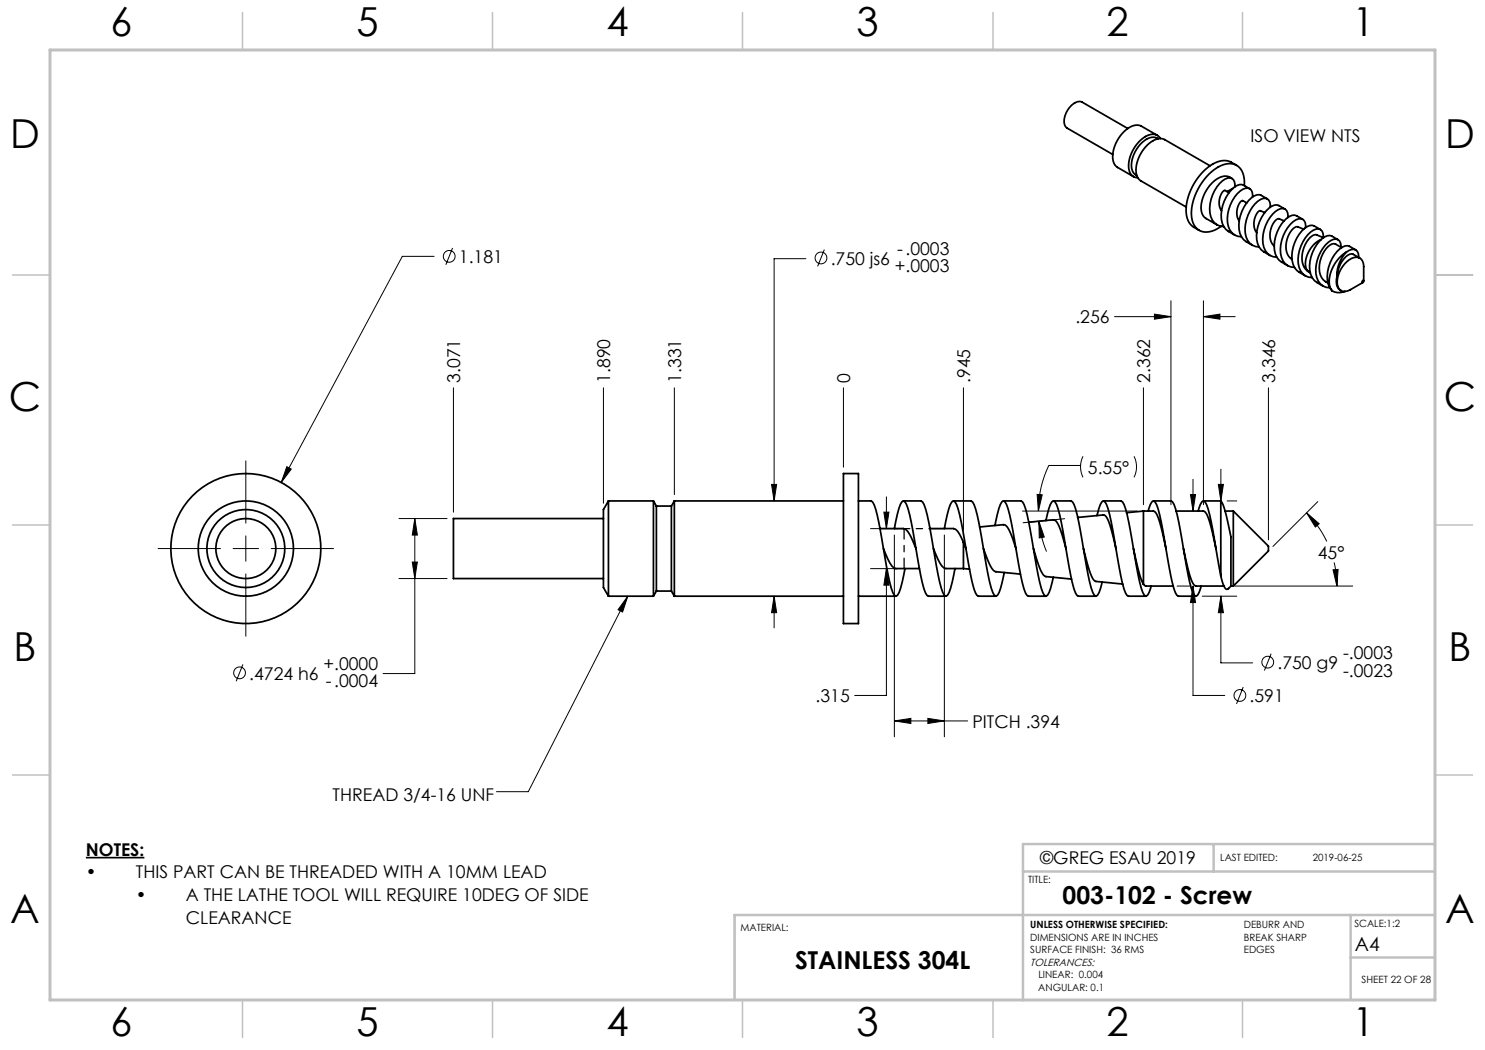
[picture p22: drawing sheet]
<svg xmlns="http://www.w3.org/2000/svg" width="297mm" height="210mm" viewBox="0 0 297 210" stroke-linecap="round" stroke-linejoin="round" font-family="sans-serif">
<defs><g id="words">
<g font-size="8">
<text x="22.1" y="7.1">6</text>
<text x="71.3" y="7.1">5</text>
<text x="121.3" y="7.1">4</text>
<text x="171.3" y="7.1">3</text>
<text x="221.3" y="7.1">2</text>
<text x="270.5" y="7.1">1</text>
<text x="2" y="29.6">D</text>
<text x="289" y="29.6">D</text>
<text x="1.8" y="82.1">C</text>
<text x="288.8" y="82.1">C</text>
<text x="2.7" y="132.1">B</text>
<text x="289.7" y="132.1">B</text>
<text x="2" y="184.6">A</text>
<text x="289" y="184.6">A</text>
<text x="22.1" y="207.1">6</text>
<text x="71.3" y="207.1">5</text>
<text x="121.3" y="207.1">4</text>
<text x="171.3" y="207.1">3</text>
<text x="221.3" y="207.1">2</text>
<text x="270.5" y="207.1">1</text>
</g>
<g font-size="4.9">
<text x="212.5" y="180.7">003-102 - Screw</text>
<text x="159" y="193.8">STAINLESS 304L</text>
</g>
<text font-size="3.9" x="271" y="190.2">A4</text>
<g font-size="3.5">
<text x="250.1" y="28.4">ISO VIEW NTS</text>
<text x="91.8" y="52.6">1.181</text>
<text x="166.1" y="52.9">.750 js6</text>
<text x="179.5" y="51">-.0003</text>
<text x="179" y="54.5">+.0003</text>
<text x="215.1" y="64.7">.256</text>
<text x="92" y="76.6" transform="rotate(-90 92 76.6)">3.071</text>
<text x="122" y="76.6" transform="rotate(-90 122 76.6)">1.890</text>
<text x="136.2" y="76.6" transform="rotate(-90 136.2 76.6)">1.331</text>
<text x="170" y="76.6" transform="rotate(-90 170 76.6)">0</text>
<text x="194" y="76.6" transform="rotate(-90 194 76.6)">.945</text>
<text x="230" y="76.6" transform="rotate(-90 230 76.6)">2.362</text>
<text x="255" y="76.6" transform="rotate(-90 255 76.6)">3.346</text>
<text x="217.6" y="94.7">5.55°</text>
<text x="263.6" y="111.7">45°</text>
<text x="268.6" y="131.8">-.0003</text>
<text x="49.9" y="135.9">.4724 h6</text>
<text x="64.7" y="133.9">+.0000</text>
<text x="65.2" y="137.5">-.0004</text>
<text x="255.5" y="133.8">.750 g9</text>
<text x="268.6" y="135.3">-.0023</text>
<text x="163.1" y="140.4">.315</text>
<text x="249.9" y="140.4">.591</text>
<text x="194.5" y="145.5">PITCH .394</text>
<text x="66.5" y="160.2">THREAD 3/4-16 UNF</text>
<text x="17.2" y="171.1">NOTES:</text>
<text x="208" y="172.9">©GREG ESAU 2019</text>
<text x="17.2" y="175.7">•</text>
<text x="27.2" y="175.7">THIS PART CAN BE THREADED WITH A 10MM LEAD</text>
<text x="27.2" y="180.2">•</text>
<text x="37.2" y="180.2">A THE LATHE TOOL WILL REQUIRE 10DEG OF SIDE</text>
<text x="37.2" y="184.7">CLEARANCE</text>
</g>
<text font-size="2.1" x="206" y="193.2">TOLERANCES:</text>
<g font-size="2">
<text x="244" y="172.1">LAST EDITED:</text>
<text x="262.6" y="172.1">2019-06-25</text>
<text x="205.6" y="176.6">TITLE:</text>
<text x="206" y="185.7">UNLESS OTHERWISE SPECIFIED:</text>
<text x="248.8" y="185.6">DEBURR AND</text>
<text x="270.9" y="185.4">SCALE:1:2</text>
<text x="148.1" y="186.1">MATERIAL:</text>
<text x="206" y="188.2">DIMENSIONS ARE IN INCHES</text>
<text x="206" y="190.7">SURFACE FINISH: 36 RMS</text>
<text x="248.8" y="188.1">BREAK SHARP</text>
<text x="248.8" y="190.6">EDGES</text>
<text x="207.7" y="195.7">LINEAR: 0.004</text>
<text x="272.3" y="196.6">SHEET 22 OF 28</text>
<text x="207.7" y="198.2">ANGULAR: 0.1</text>
</g>
</g></defs>
<g fill="none" stroke="#000" stroke-width=".2">
<path d="M86.8 51.3h-6.3l-24.3 45.2M90.5 49.6l-1.3 3.4M161.2 51.7h-6.4v48.5M164.9 49.9l-1.4 3.4M90.7 77.6v24.8M120.7 77.6v23M134.9 77.6v21.3M168.7 77.6v15.8M192.7 77.6v28.5M222.9 63.3h11.3M228.7 77.6v23.3M230.9 62.8l3.3 .5-3.3 .5z"/>
<path d="M234.2 60.2v40.7M240.7 60.2v40.7M240.7 63.3h6.3M240.7 63.3l3.3-.5v1zM253.7 77.6v30.4M49.2 92.2v12.4M57.4 93.3l.9 .5-2 2.7zM154.3 96.9h1l-.5 3.3zM177.3 99.4v6.3M207.4 98.9l1 .1-.7 3.2zM216.1 93.1h-6.3a21 21 0 0 0-2.1 9.1M216.6 91.3a4.7 4.7 0 0 0 0 4.2"/>
<path d="M226.8 91.3a4.7 4.7 0 0 1 0 4.2M238.1 98.9h1l-.5 3.3zM238.6 95.9v6.3M243.7 96.9h1l-.5 3.3zM244.2 93.8v6.4M31.6 109.7h12.5M46.6 109.7h5.1M49.2 107.2v5.1M49.2 114.8v12.5M54.2 109.7h12.5M79.8 103.7h9.6M79.8 115.7h9.6"/>
<path d="M82.5 112.4h1l-.5 3.3zM83 103.7v31h-6.4M83 103.7l.5 3.3h-1zM125.6 119.2l-1.1 3.2-.9-.5zM125.6 119.2l-19.9 39.1h-6.4M154.8 119.2l.5 3.3h-1zM154.8 119.2v6.4M174.1 105.7h5.4M174.1 113.7h5.4M176.8 102.4h1l-.5 3.3zM177.3 113.7v25.4h-6.4M177.3 113.7l.5 3.3h-1z"/>
<path d="M178.9 107v40.4M188.9 107v40.4M204.5 102.2h22.9M207.8 104.2l1.1 3.2-1 .2zM207.8 104.2a21 21 0 0 0 1.5 6.1M212.9 103.7l-8.3 .9M235.4 117.2h2.5M238.6 117.2v21.9h6.4M238.6 117.2l.5 3.3h-1zM240.5 119.2h6.8M244.2 119.2v13.4h6.3M244.2 119.2l.5 3.3h-1z"/>
<path d="M245.4 100.2h1.9M247 117.2h23.6M261.3 102.6l2.5 2.1-.7 .7zM261.3 102.6a20.7 20.7 0 0 1 4.1 5.7M263.6 100.3l-9 9M266.6 114l1-.1-.2 3.3zM266.8 112.5l.4 2.3 .2 2.4M48.6 132.9l-1.4 3.4M248.7 137.4l-1.4 3.4M254.2 130.7l-1.3 3.4M178.9 144.2h14.6M178.9 144.2l3.3-.5v1z"/>
<path d="M185.6 143.7l3.3 .5-3.3 .5z"/>
<circle cx="89.8" cy="51.3" r="1.18"/>
<circle cx="164.2" cy="51.6" r="1.18"/>
<circle cx="47.9" cy="134.6" r="1.18"/>
<circle cx="248" cy="139.1" r="1.18"/>
<circle cx="253.6" cy="132.4" r="1.18"/>
</g>
<path d="M17.2 171.5h11.7" fill="none" stroke="#000" stroke-width=".33"/>
<path d="M180.8 105.7v8" fill="none" stroke="#000" stroke-width=".25" stroke-dasharray="15.2 1.3 1.3 1.3" stroke-dashoffset="13.1"/>
<path d="M188.9 105.7h-10" fill="none" stroke="#000" stroke-width=".25" stroke-dasharray="15.2 1.3 1.3 1.3" stroke-dashoffset="12.1"/>
<path d="M287 55h7.5M287 144.8v55.2h-187.2" fill="none" stroke="#c0c0c0" stroke-width=".35"/>
<path d="M204.6 174.3h82.4M242.7 168.8v5.5M287 168.8h-82.4v31.3M270.1 183v17M270.1 191.5h16.9M287 183h-140.1v17" fill="none" stroke="#c0c0c0" stroke-width=".5"/>
<g fill="none" stroke="#c0c0c0" stroke-width=".3">
<path d="M48.5 2.5v7.5M98.5 2.5v7.5M148.5 2.5v7.5M198.6 2.5v7.5M248.5 2.5v7.5M2.5 55h7.5M287 55h7.5M2.5 105h7.5M287 105h7.5M2.5 155h7.5M287 155h7.5M48.5 200v7.5"/>
<path d="M98.5 200v7.5M148.5 200v7.5M198.6 200v7.5M248.5 200v7.5"/>
</g>
<path d="M10 10h277v190h-277z" fill="none" stroke="#c0c0c0" stroke-width=".6"/>
<g fill="#000">
<path d="M125.6 119.2l-1.1 3.2-.9-.5z"/>
<path d="M176.8 102.4h1l-.5 3.3zM177.3 113.7l.5 3.3h-1zM185.6 143.7l3.3 .5-3.3 .5zM178.9 144.2l3.3-.5v1z"/>
<path d="M238.6 117.2l.5 3.3h-1zM238.1 98.9h1l-.5 3.3zM243.7 96.9h1l-.5 3.3zM244.2 119.2l.5 3.3h-1zM154.8 119.2l.5 3.3h-1zM154.3 96.9h1l-.5 3.3zM83 103.7l.5 3.3h-1zM82.5 112.4h1l-.5 3.3zM240.7 63.3l3.3-.5v1zM230.9 62.8l3.3 .5-3.3 .5zM207.4 98.9l1 .1-.7 3.2zM207.8 104.2l1.1 3.2-1 .2zM266.6 114l1-.1-.2 3.3zM261.3 102.6l2.5 2.1-.7 .7zM57.4 93.3l-1.1 3.2 2-2.7z"/>
</g>
<g fill="none" stroke="#000" stroke-width=".35">
<path d="M225.6 25.7l-9.2-5.3a2.26 2.26 0 0 0-2.6 1.2 3.2 3.2 0 0 0-.5 3.9l9.3 5.4M231.5 27.1l-3.2-1.9a2.93 2.93 0 0 0-3.3 1 6.7 6.7 0 0 0-2.3 6.3l.6 .8 3.4 2M231.6 27.8a2.41 2.41 0 0 0-3 .6 6.1 6.1 0 0 0-2.2 5.7l.4 .5 .6 .5M232.1 27.7a2.03 2.03 0 0 0-3-.4 7 7 0 0 0-3.2 6.9 1.73 1.73 0 0 0 1.7 1.3M242 33.2l-9.1-5.3a2.77 2.77 0 0 0-3.1 .8 6.9 6.9 0 0 0-2.5 6.4l.3 .6 .5 .4 9.1 5.3M245.8 38.5l-.8-.4a2.54 2.54 0 0 0-1.2 2.8l.5 1.2M246.4 35.7a2.65 2.65 0 0 0-3.5 .4 6.7 6.7 0 0 0-2.4 6.7l.5 .8 2.4 1.4M246.6 37.7l-1.2 .6M247 37.4a1.3 1.3 0 0 0-.4-1.5 1.3 1.3 0 0 0-1.6-.1 7.3 7.3 0 0 0-2.8 7.5 2.61 2.61 0 0 0 2.5 2M247.3 33.1a4.2 4.2 0 0 0-5.7 .4 11.3 11.3 0 0 0-4.3 9.7 3.6 3.6 0 0 0 2.5 2.9M248.9 37.1a3.9 3.9 0 0 0-1.9-4.2 5.3 5.3 0 0 0-5.3 2 11.1 11.1 0 0 0-3.3 8.9 2.97 2.97 0 0 0 4.5 2.2l1.3-.7M249.9 37.7l-1.2-.7a1.79 1.79 0 0 0-1.9 .5 7.5 7.5 0 0 0-2.3 7.1 3.8 3.8 0 0 0 2.4 2.4"/>
<path d="M250.5 39.4a1.3 1.3 0 0 0-.4-1.5 1.3 1.3 0 0 0-1.6 0 7.3 7.3 0 0 0-2.8 7.5 2.61 2.61 0 0 0 2.6 1.9M253.5 39.8l-1.3-.7a1.79 1.79 0 0 0-1.9 .5 7.5 7.5 0 0 0-2.3 7.1 3.8 3.8 0 0 0 2.5 2.4M249.3 40.6l-.7-.5a2.54 2.54 0 0 0-1.2 2.8l.4 1.3M253 42.5l-.9-.3a2.86 2.86 0 0 0-1.2 3.3l.5 1M254 41.5a1.3 1.3 0 0 0-.4-1.6 1.3 1.3 0 0 0-1.5 0 7.3 7.3 0 0 0-2.9 7.5 2.61 2.61 0 0 0 2.6 2M256.8 44.2l-1-.4a1.63 1.63 0 0 0-1.4 1.3 3.5 3.5 0 0 0 .4 4.1M257 41.8l-1.2-.7a1.79 1.79 0 0 0-2 .5 7.5 7.5 0 0 0-2.3 7.1 3.8 3.8 0 0 0 2.5 2.4M257.6 43.5a1.3 1.3 0 0 0-.4-1.5 1.3 1.3 0 0 0-1.6-.1 7.3 7.3 0 0 0-2.8 7.5 2.61 2.61 0 0 0 2.6 2M258.2 51.7l.2 .2M260.5 43.9l-1.2-.8a1.79 1.79 0 0 0-1.9 .5 7.5 7.5 0 0 0-2.3 7.2 3.8 3.8 0 0 0 2.5 2.3M260.7 45.9l-1.1-.5a1.88 1.88 0 0 0-1.8 1.5 4 4 0 0 0 .4 4.8M261.1 45.5a1.3 1.3 0 0 0-.4-1.5 1.3 1.3 0 0 0-1.5 0 7.3 7.3 0 0 0-2.9 7.5 2.61 2.61 0 0 0 2.6 2"/>
<path d="M264.1 45.9l-1.3-.7a1.79 1.79 0 0 0-1.9 .5 7.5 7.5 0 0 0-2.3 7.1 3.8 3.8 0 0 0 2.5 2.4M264.2 47.9a5.4 5.4 0 0 0-2.9 5.8l.3 .5 .5 .4M264.6 47.5a1.29 1.29 0 0 0-.4-1.5 1.29 1.29 0 0 0-1.5 0 7.3 7.3 0 0 0-2.9 7.5 2.61 2.61 0 0 0 2.6 2M264.7 47.6l-1.4-.6a1.68 1.68 0 0 0-1.7 .9 5.4 5.4 0 0 0-.7 5.6l.8 .9M266.4 58.2a2.84 2.84 0 0 0 2.6 .1M267.4 55.3a2.24 2.24 0 0 0 .8 2.8M267.6 47.9l-1.2-.7a1.79 1.79 0 0 0-2 .5 7.5 7.5 0 0 0-2.3 7.1 3.8 3.8 0 0 0 2.5 2.4M268.2 49.4a1.26 1.26 0 0 0-.5-1.4 1.26 1.26 0 0 0-1.5 .1 7.3 7.3 0 0 0-2.8 7.5 2.61 2.61 0 0 0 2.6 2M268.3 49.5l-1.2-.7a2.11 2.11 0 0 0-2.2 1.4 5.4 5.4 0 0 0-.6 5.3l.4 .5 .9 .6M269.3 50.4a7 7 0 0 0-3.3 6.9l.4 .9M269.3 50.4a6.7 6.7 0 0 0-1.9 4.9M269.3 50.4a1.55 1.55 0 0 1 2.2-.1l.2 .4v.8"/>
<path d="M271.2 50l-1.3-.7a1.79 1.79 0 0 0-1.9 .5 7.4 7.4 0 0 0-2.3 7.1l.7 1.3M272 51.6l-1.4-.7a2.11 2.11 0 0 0-2.2 1.4 6.6 6.6 0 0 0-1 3M272.5 56.2l.1-.1a.2 .2 0 0 1 .1 .3 .2 .2 0 0 1-.3 0zM272.7 56.2v-2.9a1.62 1.62 0 0 0-.7-1.7 1.62 1.62 0 0 0-1.9 .2 5.5 5.5 0 0 0-2.5 5.5 1.56 1.56 0 0 0 2.5 .6l2.5-1.4M168.7 94.7h3v30h-3zM120.7 103.7h-30v12h30M121.7 100.2v19M121.7 100.2l-1 1.7v15.6l1 1.7M121.7 100.2h9M121.7 119.2h9M130.7 100.2v19M130.7 100.2l.6 1"/>
<path d="M131.3 101.2v17M131.3 118.2l-.6 1M131.3 101.2h3M131.3 118.2h3M134.3 101.2v17M134.3 118.2l.6 1M134.9 100.2v19M134.9 100.2h33.8M134.9 119.2h33.8M134.9 100.2l-.6 1M171.7 100.2h2.5l.3 .2a24.9 24.9 0 0 1 1.9 7.5l1.2 7.1a11.8 11.8 0 0 0 1.3 4.1l.3 .1 .3-.1a14.3 14.3 0 0 0 1.5-5.4M171.7 119.2h7.5"/>
<path d="M176 105.7h4.7a1.57 1.57 0 0 1 1.2 1.2l1.3 2.8M176.7 109.7l.4 1a6.8 6.8 0 0 0 1.7 2.9l.4 .1h4.7M178.9 105.7l.2-1.3a11.7 11.7 0 0 1 1.3-4l.3-.2 .3 .2a25 25 0 0 1 1.9 7.5l1.2 7.1a11.8 11.8 0 0 0 1.3 4.1l.3 .1h3.5M180.7 100.2h3.5l.3 .2a25 25 0 0 1 1.9 7.5l1.2 7.1a11.8 11.8 0 0 0 1.3 4.1l.3 .1 .3-.1a14.3 14.3 0 0 0 1.5-5.4M186 105.7h4.7a2.74 2.74 0 0 1 1.6 1.9l.4 .9M186.7 109.7l.4 1a6.8 6.8 0 0 0 1.7 2.9l.4 .1h3.5M188.9 105.7l.2-1.3a11.8 11.8 0 0 1 1.3-4l.3-.2 .3 .2a24.9 24.9 0 0 1 1.9 7.5l1.2 7.1a11.8 11.8 0 0 0 1.3 4.1l.3 .1h3.5M190.7 100.2h3.5l.3 .2a24.9 24.9 0 0 1 1.9 7.5l1.2 7.1a11.8 11.8 0 0 0 1.3 4.1l.3 .1 .3-.1a12.7 12.7 0 0 0 1.3-4.6M192.7 108.5l.5 1.2M192.7 108.5v5.2M192.7 113.7l1.2 .1M195.9 105.4l4.8-.5a2.25 2.25 0 0 1 1.5 1.9l1 2.9"/>
<path d="M196.7 109.7l.5 1.5a5.3 5.3 0 0 0 1.9 3.1l5 .5M199 105.1l.1-.7a11.8 11.8 0 0 1 1.3-4l.3-.2 .3 .2a25 25 0 0 1 1.9 7.5l1.2 7.1a11.8 11.8 0 0 0 1.3 4.1l.3 .1h3.5M200.7 100.2h3.5l.3 .2a25 25 0 0 1 1.9 7.5l1.2 7.1a11.8 11.8 0 0 0 1.3 4.1l.3 .1 .3-.1a10.8 10.8 0 0 0 1.2-3.6M205.8 104.4l5-.4a4.2 4.2 0 0 1 1.5 2.6l.9 3.1M206.7 109.7l.8 2.7a6.3 6.3 0 0 0 1.5 2.8l5.3 .6M209.2 104.1a11.1 11.1 0 0 1 1.2-3.7l.3-.2 .3 .2a24.9 24.9 0 0 1 1.9 7.5l1.2 7.1a11.8 11.8 0 0 0 1.3 4.1l.3 .1h3.5M210.7 100.2h3.5l.3 .2a24.9 24.9 0 0 1 1.9 7.5l1.2 7.1a11.8 11.8 0 0 0 1.3 4.1l.3 .1 .3-.1 .3-.6 .6-2.1M215.5 103.5l5.4-.5a6 6 0 0 1 1.4 3.2l.9 3.5M216.7 109.7l.5 2.1a12.4 12.4 0 0 0 1.7 4.3l.3 .2 5.3 .5M219.4 103.1l.3-1.3 .7-1.4 .3-.2 .3 .2a24.9 24.9 0 0 1 1.9 7.5l1.2 7.1a11.8 11.8 0 0 0 1.3 4.1l.3 .1h3.5M220.7 100.2h3.5l.3 .2a25 25 0 0 1 1.9 7.5l1.2 7.1a11.8 11.8 0 0 0 1.3 4.1l.3 .1a2.95 2.95 0 0 0 1-2M226.7 109.7l.6 2.6a18.2 18.2 0 0 0 1.4 4.5"/>
<path d="M228.7 116.8l.5 .4h5.4M228.7 102.2h2a2.82 2.82 0 0 1 1.2 2.2l1.3 5.3M228.7 102.2v14.6M228.7 102.2l-3.4 .3M229.6 102.2a2.95 2.95 0 0 1 1.1-2l.3 .2a25 25 0 0 1 1.9 7.5l1.2 7.1a11.8 11.8 0 0 0 1.3 4.1l.3 .1h3.5M230.7 100.2h3.5l.3 .2a24.9 24.9 0 0 1 1.9 7.5l1.2 7.1a11.8 11.8 0 0 0 1.3 4.1l.3 .1a2.95 2.95 0 0 0 1-2M235.2 102.2h5.5a2.83 2.83 0 0 1 1.2 2.2l1.3 5.3M236.7 109.7l.9 4.2a8 8 0 0 0 1.3 3.2l.3 .1h5.6M239.6 102.2a2.95 2.95 0 0 1 1.1-2l.3 .2a24.9 24.9 0 0 1 1.9 7.5l1.3 7.3M240.7 100.2h3.5M244.2 100.2v15M244.2 100.2a24.9 24.9 0 0 1 1.9 6.9l.1 10.1"/>
<path d="M244.2 115.2l.7 2.3a.46 .46 0 0 0 .3 .3 .46 .46 0 0 0 .5-.1l.5-.5M245 102.2h1.7M246.2 117.2h.5M246.7 102.2v15M246.7 102.2l7 7v1l-7 7"/>
<circle cx="49.2" cy="109.7" r="7.8"/>
<circle cx="49.2" cy="109.7" r="9.5"/>
<circle cx="49.2" cy="109.7" r="6"/>
<circle cx="49.2" cy="109.7" r="15"/>
</g>
<use href="#words"/>
</svg>
